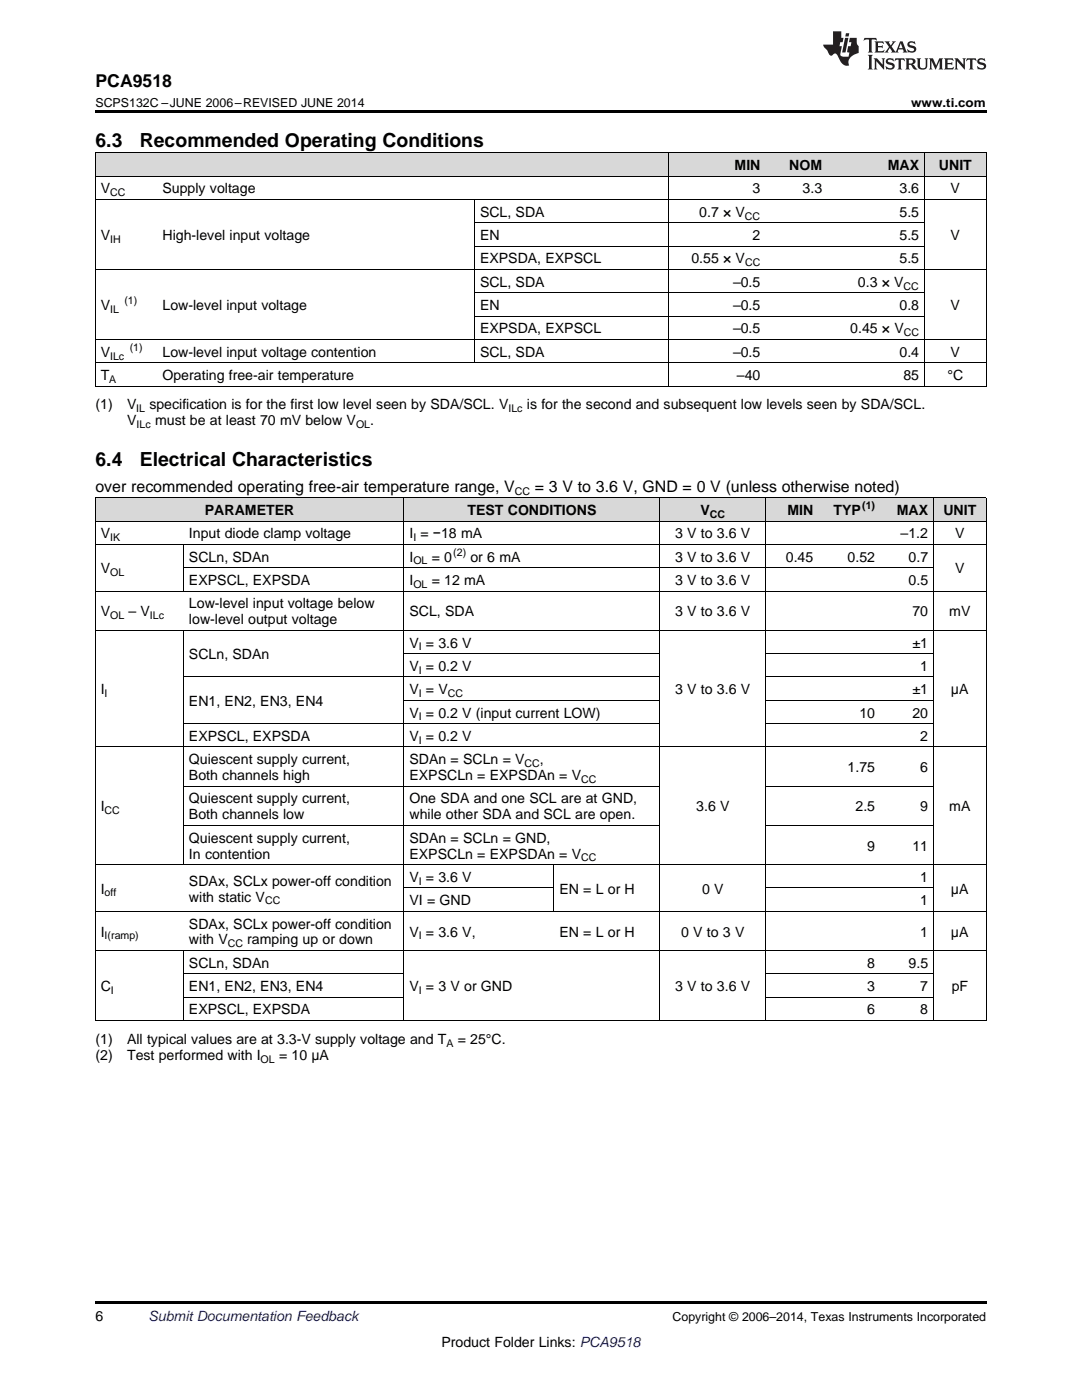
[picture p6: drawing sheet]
<svg xmlns="http://www.w3.org/2000/svg" width="216mm" height="279mm" viewBox="0 0 216 279" stroke-linecap="round" stroke-linejoin="round" font-family="sans-serif">
<defs><g id="words">
<g font-size="3.9">
<text x="19" y="29.3">6.3</text>
<text x="27.9" y="29.3">Recommended Operating Conditions</text>
<text x="19" y="93">6.4</text>
<text x="27.9" y="93">Electrical Characteristics</text>
</g>
<text font-size="3.5" x="19" y="17.3">PCA9518</text>
<g font-size="3.2">
<text x="19" y="98.1">over recommended operating free-air temperature range, V</text>
<text x="106.7" y="98.1">= 3 V to 3.6 V, GND = 0 V (unless otherwise noted)</text>
</g>
<g font-size="2.8">
<text x="146.6" y="33.9">MIN</text>
<text x="157.5" y="33.9">NOM</text>
<text x="177.2" y="33.9">MAX</text>
<text x="187.4" y="33.9">UNIT</text>
<text x="20.1" y="38.6">V</text>
<text x="32.4" y="38.6">Supply voltage</text>
<text x="150.2" y="38.6">3</text>
<text x="160.2" y="38.6">3.3</text>
<text x="179.5" y="38.6">3.6</text>
<text x="189.7" y="38.6">V</text>
<text x="20.1" y="47.9">V</text>
<text x="32.4" y="47.9">High-level input voltage</text>
<text x="95.8" y="43.3">SCL, SDA</text>
<text x="95.8" y="47.9">EN</text>
<text x="139.5" y="43.3">0.7 × V</text>
<text x="150.2" y="47.9">2</text>
<text x="179.5" y="43.3">5.5</text>
<text x="179.5" y="47.9">5.5</text>
<text x="189.7" y="47.9">V</text>
<text x="95.8" y="52.6">EXPSDA, EXPSCL</text>
<text x="138" y="52.6">0.55 × V</text>
<text x="179.5" y="52.6">5.5</text>
<text x="95.8" y="57.2">SCL, SDA</text>
<text x="146.3" y="57.2">–0.5</text>
<text x="171.2" y="57.2">0.3 × V</text>
<text x="20.1" y="61.9">V</text>
<text x="32.4" y="61.9">Low-level input voltage</text>
<text x="95.8" y="61.9">EN</text>
<text x="146.3" y="61.9">–0.5</text>
<text x="179.5" y="61.9">0.8</text>
<text x="189.7" y="61.9">V</text>
<text x="20.1" y="71.2">V</text>
<text x="32.4" y="71.2">Low-level input voltage contention</text>
<text x="95.8" y="66.5">EXPSDA, EXPSCL</text>
<text x="95.8" y="71.2">SCL, SDA</text>
<text x="146.3" y="66.5">–0.5</text>
<text x="146.3" y="71.2">–0.5</text>
<text x="169.7" y="66.5">0.45 × V</text>
<text x="179.5" y="71.2">0.4</text>
<text x="189.7" y="71.2">V</text>
<text x="20.1" y="75.8">T</text>
<text x="32.4" y="75.8">Operating free-air temperature</text>
<text x="147" y="75.8">–40</text>
<text x="180.3" y="75.8">85</text>
<text x="189.1" y="75.8">°C</text>
<text x="19" y="81.7">(1)</text>
<text x="25.4" y="81.7">V</text>
<text x="29.8" y="81.7">specification is for the first low level seen by SDA/SCL. V</text>
<text x="105.1" y="81.7">is for the second and subsequent low levels seen by SDA/SCL.</text>
<text x="25.4" y="84.9">V</text>
<text x="30.9" y="84.9">must be at least 70 mV below V</text>
<text x="73.9" y="84.9">.</text>
<text x="20.1" y="107.4">V</text>
<text x="37.7" y="107.4">Input diode clamp voltage</text>
<text x="40.9" y="102.8">PARAMETER</text>
<text x="81.7" y="107.4">I = −18 mA</text>
<text x="93.3" y="102.8">TEST CONDITIONS</text>
<text x="134.7" y="107.4">3 V to 3.6 V</text>
<text x="139.8" y="102.8">V</text>
<text x="157.1" y="102.8">MIN</text>
<text x="166.3" y="102.8">TYP</text>
<text x="178.9" y="102.8">MAX</text>
<text x="179.7" y="107.4">–1.2</text>
<text x="188.2" y="102.8">UNIT</text>
<text x="190.6" y="107.4">V</text>
<text x="37.7" y="112.1">SCLn, SDAn</text>
<text x="81.7" y="112.1">I</text>
<text x="86.1" y="112.1">= 0</text>
<text x="93.9" y="112.1">or 6 mA</text>
<text x="134.7" y="112.1">3 V to 3.6 V</text>
<text x="156.8" y="112.1">0.45</text>
<text x="169.1" y="112.1">0.52</text>
<text x="181.3" y="112.1">0.7</text>
<text x="20.1" y="114.4">V</text>
<text x="37.7" y="116.7">EXPSCL, EXPSDA</text>
<text x="81.7" y="116.7">I</text>
<text x="86.1" y="116.7">= 12 mA</text>
<text x="134.7" y="116.7">3 V to 3.6 V</text>
<text x="181.3" y="116.7">0.5</text>
<text x="190.6" y="114.4">V</text>
<text x="20.1" y="123">V</text>
<text x="25.6" y="123">– V</text>
<text x="37.7" y="121.4">Low-level input voltage below</text>
<text x="37.7" y="124.6">low-level output voltage</text>
<text x="81.7" y="123">SCL, SDA</text>
<text x="134.7" y="123">3 V to 3.6 V</text>
<text x="182.1" y="123">70</text>
<text x="189.4" y="123">mV</text>
<text x="37.7" y="131.6">SCLn, SDAn</text>
<text x="81.7" y="129.2">V = 3.6 V</text>
<text x="182.1" y="129.2">±1</text>
<text x="81.7" y="133.9">V = 0.2 V</text>
<text x="183.6" y="133.9">1</text>
<text x="20.1" y="138.5">I</text>
<text x="37.7" y="140.9">EN1, EN2, EN3, EN4</text>
<text x="81.7" y="138.5">V = V</text>
<text x="81.7" y="143.2">V = 0.2 V (input current LOW)</text>
<text x="134.7" y="138.5">3 V to 3.6 V</text>
<text x="171.5" y="143.2">10</text>
<text x="182.1" y="143.2">20</text>
<text x="182.1" y="138.5">±1</text>
<text x="189.8" y="138.5">μA</text>
<text x="37.7" y="147.8">EXPSCL, EXPSDA</text>
<text x="81.7" y="147.8">V = 0.2 V</text>
<text x="183.6" y="147.8">2</text>
<text x="37.7" y="152.5">Quiescent supply current,</text>
<text x="37.7" y="155.7">Both channels high</text>
<text x="81.7" y="152.5">SDAn = SCLn = V</text>
<text x="81.7" y="155.7">EXPSCLn = EXPSDAn = V</text>
<text x="107.7" y="152.5">,</text>
<text x="169.1" y="154.1">1.75</text>
<text x="183.6" y="154.1">6</text>
<text x="20.1" y="161.9">I</text>
<text x="37.7" y="160.3">Quiescent supply current,</text>
<text x="81.7" y="160.3">One SDA and one SCL are at GND,</text>
<text x="138.9" y="161.9">3.6 V</text>
<text x="170.7" y="161.9">2.5</text>
<text x="183.6" y="161.9">9</text>
<text x="189.4" y="161.9">mA</text>
<text x="37.7" y="163.5">Both channels low</text>
<text x="81.7" y="163.5">while other SDA and SCL are open.</text>
<text x="37.7" y="168.2">Quiescent supply current,</text>
<text x="37.7" y="171.3">In contention</text>
<text x="81.7" y="168.2">SDAn = SCLn = GND,</text>
<text x="81.7" y="171.3">EXPSCLn = EXPSDAn = V</text>
<text x="173" y="169.8">9</text>
<text x="182.1" y="169.8">11</text>
<text x="20.1" y="178.3">I</text>
<text x="37.7" y="176.7">SDAx, SCLx power-off condition</text>
<text x="37.7" y="179.9">with static V</text>
<text x="81.7" y="176">V = 3.6 V</text>
<text x="111.6" y="178.3">EN = L or H</text>
<text x="140.1" y="178.3">0 V</text>
<text x="183.6" y="176">1</text>
<text x="189.8" y="178.3">μA</text>
<text x="37.7" y="185.3">SDAx, SCLx power-off condition</text>
<text x="81.7" y="180.7">VI = GND</text>
<text x="183.6" y="180.7">1</text>
<text x="20.1" y="186.9">I</text>
<text x="37.7" y="188.5">with V</text>
<text x="49.3" y="188.5">ramping up or down</text>
<text x="81.7" y="186.9">V = 3.6 V,</text>
<text x="111.6" y="186.9">EN = L or H</text>
<text x="135.9" y="186.9">0 V to 3 V</text>
<text x="183.6" y="186.9">1</text>
<text x="189.8" y="186.9">μA</text>
<text x="20.1" y="197.8">C</text>
<text x="37.7" y="193.1">SCLn, SDAn</text>
<text x="37.7" y="197.8">EN1, EN2, EN3, EN4</text>
<text x="81.7" y="197.8">V = 3 V or GND</text>
<text x="134.7" y="197.8">3 V to 3.6 V</text>
<text x="173" y="193.1">8</text>
<text x="173" y="197.8">3</text>
<text x="181.3" y="193.1">9.5</text>
<text x="183.6" y="197.8">7</text>
<text x="189.9" y="197.8">pF</text>
<text x="37.7" y="202.5">EXPSCL, EXPSDA</text>
<text x="173" y="202.5">6</text>
<text x="183.6" y="202.5">8</text>
<text x="19" y="208.3">(1)</text>
<text x="25.4" y="208.3">All typical values are at 3.3-V supply voltage and T</text>
<text x="91.3" y="208.3">= 25°C.</text>
<text x="19" y="211.5">(2)</text>
<text x="25.4" y="211.5">Test performed with I</text>
<text x="55.7" y="211.5">= 10 μA</text>
<text x="19" y="263.6">6</text>
<text x="88.1" y="268.9">Product Folder Links: PCA9518</text>
</g>
<text font-size="2.8" fill="#0000c8" x="29.6" y="263.6">Submit Documentation Feedback</text>
<g font-size="2.5">
<text x="19" y="21.4">SCPS132C –JUNE 2006–REVISED JUNE 2014</text>
<text x="181.8" y="21.4">www.ti.com</text>
<text x="134.2" y="263.6">Copyright © 2006–2014, Texas Instruments Incorporated</text>
</g>
<g font-size="2.1">
<text x="22" y="39.2">CC</text>
<text x="148.6" y="43.8">CC</text>
<text x="22" y="48.5">IH</text>
<text x="148.7" y="53.1">CC</text>
<text x="180.3" y="57.8">CC</text>
<text x="22" y="62.4">IL</text>
<text x="24.8" y="60.7">(1)</text>
<text x="22" y="71.8">ILc</text>
<text x="25.9" y="70.1">(1)</text>
<text x="180.3" y="67.1">CC</text>
<text x="21.8" y="76.4">A</text>
<text x="27.2" y="82.3">IL</text>
<text x="101.5" y="82.3">ILc</text>
<text x="27.3" y="85.4">ILc</text>
<text x="71.1" y="85.4">OL</text>
<text x="102.7" y="98.7">CC</text>
<text x="172" y="101.6">(1)</text>
<text x="22" y="108">IK</text>
<text x="82.5" y="108">I</text>
<text x="141.6" y="103.3">CC</text>
<text x="82.5" y="112.6">OL</text>
<text x="90.5" y="110.9">(2)</text>
<text x="22" y="115">OL</text>
<text x="82.5" y="117.3">OL</text>
<text x="22" y="123.5">OL</text>
<text x="29.9" y="123.5">ILc</text>
<text x="83.6" y="129.8">I</text>
<text x="83.6" y="134.4">I</text>
<text x="20.9" y="139.1">I</text>
<text x="83.6" y="139.1">I</text>
<text x="83.6" y="143.8">I</text>
<text x="89.4" y="139.1">CC</text>
<text x="83.6" y="148.4">I</text>
<text x="104.7" y="153.1">CC</text>
<text x="116" y="156.2">CC</text>
<text x="20.9" y="162.5">CC</text>
<text x="116" y="171.9">CC</text>
<text x="20.9" y="178.9">off</text>
<text x="83.6" y="176.6">I</text>
<text x="52.9" y="180.5">CC</text>
<text x="20.9" y="187.5">I(ramp)</text>
<text x="45.4" y="189.1">CC</text>
<text x="83.6" y="187.5">I</text>
<text x="22.1" y="198.4">I</text>
<text x="83.6" y="198.4">I</text>
<text x="89.1" y="208.9">A</text>
<text x="52" y="212.1">OL</text>
</g>
</g></defs>
<g fill="#d8d8d8">
<path d="M19 99.4h17.7v4.6h-17.7z"/>
<path d="M36.7 99.4h43.9v4.6h-43.9z"/>
<path d="M80.6 99.4h30v4.6h-30z"/>
<path d="M110.6 99.4h21.1v4.6h-21.1z"/>
<path d="M131.7 99.4h21.1v4.6h-21.1z"/>
<path d="M152.8 99.4h10.6v4.6h-10.6z"/>
<path d="M163.4 99.4h12.3v4.6h-12.3z"/>
<path d="M175.7 99.4h10.6v4.6h-10.6z"/>
<path d="M186.3 99.4h10.5v4.6h-10.5z"/>
<path d="M19 30.6h12.4v4.6h-12.4z"/>
<path d="M31.4 30.6h63.3v4.6h-63.3z"/>
<path d="M94.7 30.6h38.8v4.6h-38.8z"/>
<path d="M133.5 30.6h19.3v4.6h-19.3z"/>
<path d="M152.8 30.6h12.3v4.6h-12.3z"/>
<path d="M165.1 30.6h19.4v4.6h-19.4z"/>
<path d="M184.5 30.6h12.3v4.6h-12.3z"/>
</g>
<g fill="#000">
<path d="M19 22h177.8v.5h-177.8zM19 77.1h.2zM94.6 77.1h.1zM133.3 77.1h.2zM152.7 77.1h.1zM165 77.1h.1zM184.4 77.1h.1zM196.7 77.1h.1zM19 203.7h.2zM80.5 203.7h.1zM110.5 203.7h.1zM131.6 203.7h.1z"/>
<path d="M152.7 203.7h.1zM163.3 203.7h.1zM175.6 203.7h.1zM186.2 203.7h.1zM196.7 203.7h.1zM19 259.7h177.8v.5h-177.8z"/>
</g>
<g fill="none" stroke="#000" stroke-width=".2">
<path d="M19 39.8h177.8M19 35.2h177.8M19 30.5h177.8M19.1 30.5v46.6M94.7 39.8v32.7M133.4 30.5v46.6M184.4 30.5v46.6M196.8 30.5v46.6M19 53.8h177.8M94.7 58.4h89.8M94.7 49.1h89.8M94.7 44.5h89.8"/>
<path d="M19 77.1h177.8M19 72.4h177.8M19 67.8h177.8M94.7 63.1h89.8M19 99.3h177.8M19.1 99.3v104.4M80.6 99.3v104.4M131.6 99.3v104.4M152.8 99.3v104.4M186.2 99.3v104.4M196.8 99.3v104.4M19 118h177.8"/>
<path d="M19 108.6h177.8M19 104h177.8M36.6 108.7v9.3M36.7 113.3h149.6M19 125.8h177.8M36.6 125.8v46.8M36.7 135.1h95M80.6 139.8h51.1M80.6 130.4h51.1M152.8 139.8h33.5M152.8 135.1h33.5M152.8 130.4h33.5"/>
<path d="M19 149.1h177.8M36.7 156.9h95M36.7 144.4h95M152.8 156.9h33.5M152.8 144.4h33.5M19 172.6h177.8M36.7 164.7h95M80.6 177.2h30M110.5 172.6v9.3M152.8 177.2h33.5M152.8 164.7h33.5M19 189.7h177.8"/>
<path d="M19 181.9h177.8M36.6 189.7v14M36.7 199h43.9M36.7 194.4h43.9M152.8 199h33.5M152.8 194.4h33.5M19 203.7h177.8"/>
</g>
<g fill="#231f20">
<path d="M172.5 7.6l-.1 .5 .4-.2h.6v.1v2.1l-.2 .4h.9l-.2-.4v-2.1l.1-.1h.5l.5 .2-.2-.5zM174.5 8.3l.2 .3v1.5l-.2 .4h1.8l.2-.6a1.04 1.04 0 0 1-1.3 .2v-.7h.6l.3 .2v-.6l-.3 .2h-.6v-.6l.8-.1 .4 .3-.2-.5zM176.5 8.3l.9 1.1-.9 1.1h.8l-.2-.2 .4-.7 .5 .7-.2 .2h1.5l-.2-.2 .2-.4h.9l.1 .4-.2 .2h1l-.3-.3-.7-1.9h-.5l-.9 2-.8-1 .9-1h-.8l.1 .3-.4 .5-.3-.6 .1-.2zM179.7 8.6l.4 1h-.7zM181.3 8.4a.63 .63 0 0 0-.2 .7 .63 .63 0 0 0 .6 .4l.6 .2 .1 .2a.75 .75 0 0 1-.7 .4 .75 .75 0 0 1-.6-.5l.1 .7 .1-.1a1.11 1.11 0 0 0 1.5-.6 1.13 1.13 0 0 0-1.2-.8l-.1-.4a1.04 1.04 0 0 1 1.2 .2l-.2-.5-.2 .1-.4-.2zM173.2 10.9l.2 .4v2.2l-.2 .4h1l-.3-.4v-2.2l.3-.4zM174.3 11.6l.3 .4v1.5l-.3 .4h.8l-.2-.4v-1.3l1.5 1.7v-1.9l.2-.4h-.7l.2 .4v.9l-1.1-1.3zM177 11.8a.62 .62 0 0 0-.2 .7 .62 .62 0 0 0 .6 .4l.6 .1 .1 .3a.76 .76 0 0 1-.7 .3 .76 .76 0 0 1-.7-.4l.2 .7 .1-.1a1.11 1.11 0 0 0 1.5-.6 1.13 1.13 0 0 0-1.2-.8l-.1-.4a1.04 1.04 0 0 1 1.2 .2l-.2-.6-.2 .1-.5-.1zM178.7 11.6l-.2 .6a.61 .61 0 0 1 .8-.3v1.6l-.2 .4h.9l-.2-.4v-1.6a.63 .63 0 0 1 .7 .3l-.1-.6zM180.6 11.6l.3 .4v1.5l-.3 .4h1l-.2-.2-.1-.8 .6 .2a.76 .76 0 0 0 1.2 .7l-1-1a.58 .58 0 0 0 .6-.5 .58 .58 0 0 0-.5-.6zM181.4 11.9h.1a.45 .45 0 0 1 .5 .1 .45 .45 0 0 1 .1 .5l-.8 .2zM182.9 11.6l.2 .2a2.17 2.17 0 0 0 .3 1.9 .99 .99 0 0 0 1.6-.6v-1.1l.2-.4h-.7l.2 .2a1.92 1.92 0 0 1-.2 1.8 .6 .6 0 0 1-.9-.5v-1.1l.2-.4zM185.4 11.6l.2 .4v1.5l-.2 .4h.7l-.2-.4v-1.4l.8 1.8 .8-1.8v1.4l-.2 .4h.9l-.2-.4v-1.5l.2-.4h-.8l-.6 1.5-.6-1.5zM188.4 11.6l.2 .4v1.5l-.2 .4h1.8l.1-.6a1.04 1.04 0 0 1-1.2 .1v-.6h.5l.4 .2v-.6l-.4 .2h-.5v-.7h.8l.3 .3-.1-.6zM190.5 11.6l.2 .4v1.5l-.2 .4h.7l-.2-.4v-1.3l1.5 1.7v-1.9l.2-.4h-.7l.2 .4v.9l-1.1-1.3zM192.9 11.6l-.1 .6a.61 .61 0 0 1 .7-.3l.1 1.6-.3 .4h1l-.3-.4 .1-1.6a.63 .63 0 0 1 .7 .3l-.1-.6zM195.2 11.8a.62 .62 0 0 0-.2 .7 .62 .62 0 0 0 .6 .4l.6 .1 .1 .3a.76 .76 0 0 1-.7 .3 .76 .76 0 0 1-.6-.4l.1 .7 .1-.1a1.11 1.11 0 0 0 1.6-.6 1.13 1.13 0 0 0-1.3-.8l-.1-.4a1.04 1.04 0 0 1 1.2 .2l-.1-.6-.2 .1-.5-.1z"/>
<path d="M166.2 6.3v2.6h-1.9v.4l.8 .9a.91 .91 0 0 0 1 .8 .56 .56 0 0 1 .5-.3 .56 .56 0 0 1 .5 .3l.4 .8a1.53 1.53 0 0 0 1.9 1.2 1.54 1.54 0 0 1 1-2.1l.9-.3v-1.4a1.52 1.52 0 0 1-.4-1.6h-1.3l-.2 .8h.5l-.2 .8h-.5l-.1 1v.2l.4 .1-.2 .8a1.93 1.93 0 0 1-1.6-.3l.3-1.8h-.5l.2-.8h.4l.2-.8h-.4v-1.3zM168.6 7.6l-.6 2.9h.7l.6-2.9zM168.8 6.6l-.1 .7h.6l.2-.7z"/>
</g>
<use href="#words"/>
</svg>
